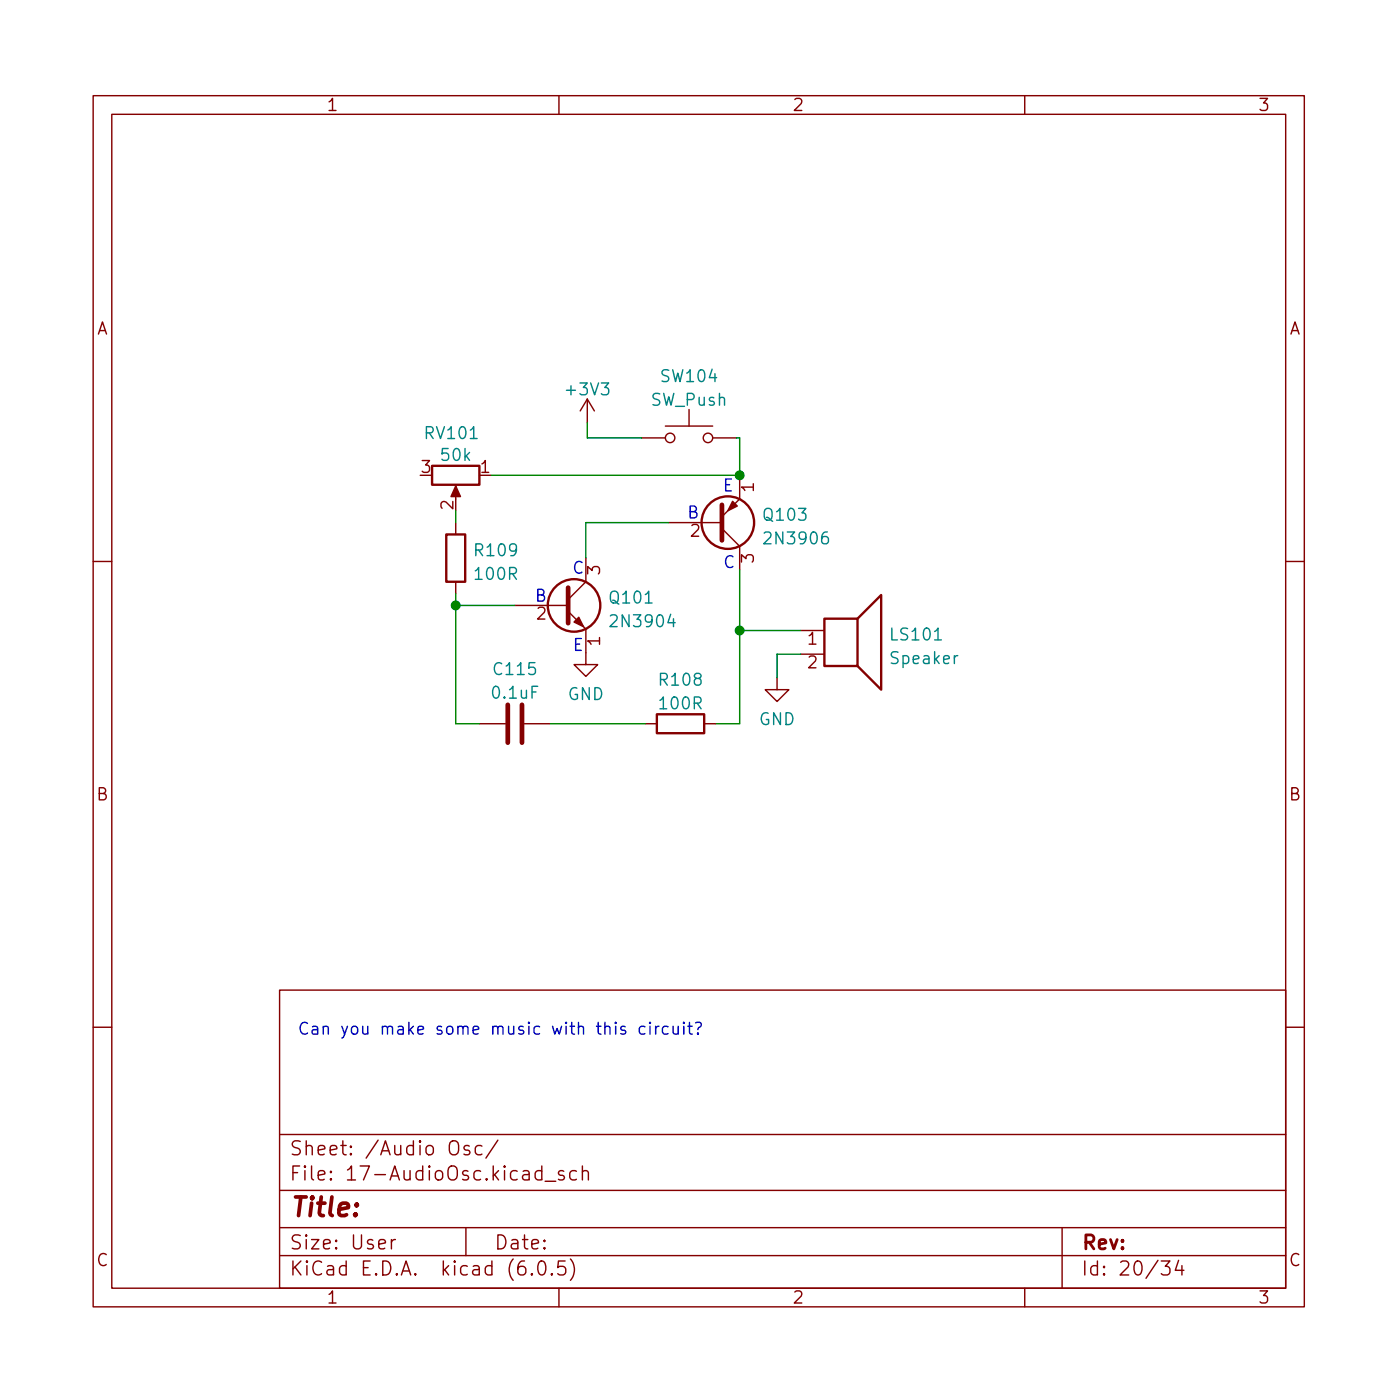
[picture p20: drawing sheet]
<svg xmlns="http://www.w3.org/2000/svg" width="150mm" height="150mm" viewBox="0 0 150 150" stroke-linecap="round" stroke-linejoin="round" font-family="sans-serif">
<defs><g id="words">
<text font-size="2.8" fill="#840000" x="31" y="130.6">Title:</text>
<g font-size="2.1" fill="#840000">
<text x="31" y="124">Sheet: /Audio Osc/</text>
<text x="31" y="126.7">File: 17-AudioOsc.kicad_sch</text>
<text x="31" y="136.9">KiCad E.D.A. kicad (6.0.5)</text>
<text x="31" y="134.1">Size: User</text>
<text x="53" y="134.1">Date:</text>
<text x="116" y="134.1">Rev:</text>
<text x="116" y="136.9">Id: 20/34</text>
</g>
<g font-size="1.8" fill="#840000">
<text x="35" y="11.9">1</text>
<text x="85" y="11.9">2</text>
<text x="135" y="11.9">3</text>
<text x="10.3" y="35.9">A</text>
<text x="138.4" y="35.9">A</text>
<text x="45.3" y="50.8">3</text>
<text x="51.6" y="50.8">1</text>
<text x="80.9" y="52.8" transform="rotate(-90 80.9 52.8)">1</text>
<text x="48.7" y="54.7" transform="rotate(-90 48.7 54.7)">2</text>
<text x="74.1" y="57.6">2</text>
<text x="64.4" y="61.7" transform="rotate(-90 64.4 61.7)">3</text>
<text x="80.9" y="60.4" transform="rotate(-90 80.9 60.4)">3</text>
<text x="57.6" y="66.5">2</text>
<text x="64.4" y="69.3" transform="rotate(-90 64.4 69.3)">1</text>
<text x="86.7" y="69.2">1</text>
<text x="86.7" y="71.7">2</text>
<text x="10.3" y="85.9">B</text>
<text x="138.4" y="85.9">B</text>
<text x="10.3" y="135.9">C</text>
<text x="138.4" y="135.9">C</text>
<text x="35" y="139.9">1</text>
<text x="85" y="139.9">2</text>
<text x="135" y="139.9">3</text>
</g>
<g font-size="1.8" fill="#008484">
<text x="71.1" y="41">SW104</text>
<text x="45.8" y="47.1">RV101</text>
<text x="61" y="42.4">+3V3</text>
<text x="69.9" y="43.6">SW_Push</text>
<text x="47.4" y="49.5">50k</text>
<text x="51.1" y="59.7">R109</text>
<text x="82.1" y="55.9">Q103</text>
<text x="82.4" y="58.4">2N3906</text>
<text x="51.1" y="62.2">100R</text>
<text x="65.6" y="64.8">Q101</text>
<text x="65.9" y="67.3">2N3904</text>
<text x="95.7" y="71.3">Speaker</text>
<text x="95.8" y="68.8">LS101</text>
<text x="53" y="75">0.1uF</text>
<text x="53.2" y="72.5">C115</text>
<text x="60.9" y="75.1">GND</text>
<text x="70.9" y="73.6">R108</text>
<text x="70.9" y="76.1">100R</text>
<text x="81.4" y="77.8">GND</text>
</g>
<g font-size="1.8" fill="#0000c2">
<text x="77.5" y="52.8">E</text>
<text x="73.7" y="55.6">B</text>
<text x="57.4" y="64.6">B</text>
<text x="61.4" y="61.6">C</text>
<text x="77.6" y="61">C</text>
<text x="61.4" y="69.9">E</text>
<text x="31.9" y="111.1">Can you make some music with this circuit?</text>
</g>
</g></defs>
<g fill="none" stroke="#840000" stroke-width=".15">
<path d="M10 10.3h130v130h-130zM12 12.3h126v126h-126zM60 10.3v2M110 10.3v2M48.9 52.5v1.1M48.9 56.1v1.3M62.9 59.9v2.6l-1.9 1.9M63 42.8l-.7 1.3M63 42.8v2.6M63 42.8l.8 1.3M68.9 47h2.5M71.4 45.7h5.1"/>
<path d="M71.8 56.1h5.7M74 44v1.7M76.5 47h2.5M77.5 56.7l1.9 1.9v2.6M79.4 51v2.6l-1.9 1.9M10 60.3h2M48.9 62.5v1.2M51.5 77.7h2.8M55.3 65h5.7M56.3 77.7h2.8M61 65.6l1.9 1.9v3.8h1.3l-1.3 1.3-1.3-1.3h1.3M69.2 77.7h1.3"/>
<path d="M75.6 77.7h1.3M83.4 72.8v1.2h1.3l-1.3 1.3-1.3-1.3h1.3M86 67.7h2.5M86 70.2h2.5M138 60.3h2M10 110.3h2M30 106.3h108v32h-108zM138 110.3h2M30 134.8h108M30 131.8h108M30 127.8h108M30 121.8h108"/>
<path d="M42 133.1v1M42.4 133.1a.38 .38 0 0 0-.4 .2M48.4 122.5a.5 .5 0 0 1 .6 0 .5 .5 0 0 1 .2 .5v.5a.5 .5 0 0 1-.5 .5 .5 .5 0 0 1-.5-.5v-.5l.1-.3zM50 131.8v3M50.4 123h-.4l-.2 .2 .1 .2 .5 .1v.2v.2l-.2 .1-.4-.1M51.7 123h-.4l-.3 .2v.5l.2 .2 .1 .1 .4-.1M53.4 122.4l-1.2 1.9M57.1 136.7l.1 .1-.1 .1-.1-.1 .1-.1v.2M57.9 135.4a.36 .36 0 0 1 .6 .2 .88 .88 0 0 1-.3 1.3 .38 .38 0 0 1-.4-.3 1.17 1.17 0 0 1 .1-1.2zM58.2 125.7h-.5l-.3 .2v.5l.2 .2 .1 .1 .5-.1M58.2 125.2v1.5M58.5 126.8h1.2"/>
<path d="M59.2 136.7l.1 .1-.1 .1v-.1v-.1v.2M60 138.3v2M60.5 125.7h-.3l-.3 .2 .1 .2 .5 .1 .1 .2-.1 .2-.1 .1-.5-.1M60.7 135.4h-.8v.7l.2-.2 .5 .1 .1 .2v.5l-.3 .2h-.3l-.2-.2M61.2 135.1a1.72 1.72 0 0 1 0 2.3M61.9 125.7h-.5l-.2 .2v.5l.1 .2 .1 .1 .5-.1M62.5 125.8a.37 .37 0 0 1 .7 .1v.8M62.5 125.2v1.5M110 138.3v2M114 131.8v6.5M124.7 135.4h.9l-.5 .5a.41 .41 0 0 1 .5 .3v.4l-.2 .2-.5 .1-.2-.2M126.5 135.3l-.3 1.1h.9"/>
<path d="M126.9 135.9v1"/>
<circle cx="71.9" cy="47" r=".51"/>
<circle cx="76" cy="47" r=".51"/>
</g>
<g fill="none" stroke="#840000" stroke-width=".25">
<path d="M46.4 50h5.1v2h-5.1zM47.9 57.4h2v5.1h-2zM70.5 76.7h5.1v2h-5.1zM88.5 66.4h3.5v5.1h-3.5zM92 66.4l2.6-2.5v10.1l-2.6-2.5"/>
<circle cx="78.1" cy="56.1" r="2.82"/>
<circle cx="61.6" cy="65" r="2.82"/>
</g>
<path d="M77.5 54.2v3.8M54.5 75.7v4M56 75.7v4M61 63.1v3.8" fill="none" stroke="#840000" stroke-width=".51"/>
<g fill="#840000" stroke="#840000" stroke-width=".15">
<path d="M61.6 66.8l.5-.5 .5 1z"/>
<path d="M78.6 53.8l.5 .5-1 .5z"/>
<path d="M48.9 52.2l.5 1.1h-1z"/>
</g>
<g fill="none" stroke="#0000c2" stroke-width=".15">
<path d="M67.1 110.2h-.3l-.2 .1 .1 .2 .4 .1 .1 .2-.1 .2h-.1h-.4M69.2 110.2h-.3l-.3 .2v.4l.1 .2h.2h.3M69.8 109.7l-.1 .1 .1 .1v-.1v-.1v.2M69.8 110.2v.8M70.4 110.2v.8M70.7 110.2h-.2l-.1 .2M71.7 110.2h-.4l-.2 .2v.4l.1 .2h.1h.4M72.3 110.2v.8a.34 .34 0 0 0 .5-.1M72.8 110.2v.8M73.4 109.7l-.1 .1 .1 .1 .1-.1-.1-.1v.2M73.4 110.2v.8M73.8 110.2h.5"/>
<path d="M74 109.7v1.1l.1 .2h.2M74.7 109.8l.4-.1a.32 .32 0 0 1 .2 .4 .32 .32 0 0 1-.3 .2l-.1 .2M74.9 110.9l.1 .1h-.1v-.1v.1"/>
</g>
<path d="M48.9 54.8v1.3M63 45.4v1.6h5.9M71.8 56.1h-8.9v3.8M79 47h.4v4h-26.7M48.9 63.7v14h2.6M48.9 65h6.4M59.1 77.7h10.1M79.4 67.7h6.6M79.4 61.2v16.5h-2.5M86 70.2h-2.6v2.6" fill="none" stroke="#008400" stroke-width=".15"/>
<g fill="#008400" stroke="#008400" stroke-width=".15">
<circle cx="79.4" cy="67.7" r=".46"/>
<circle cx="79.4" cy="51" r=".46"/>
<circle cx="48.9" cy="65" r=".46"/>
</g>
<use href="#words"/>
</svg>
